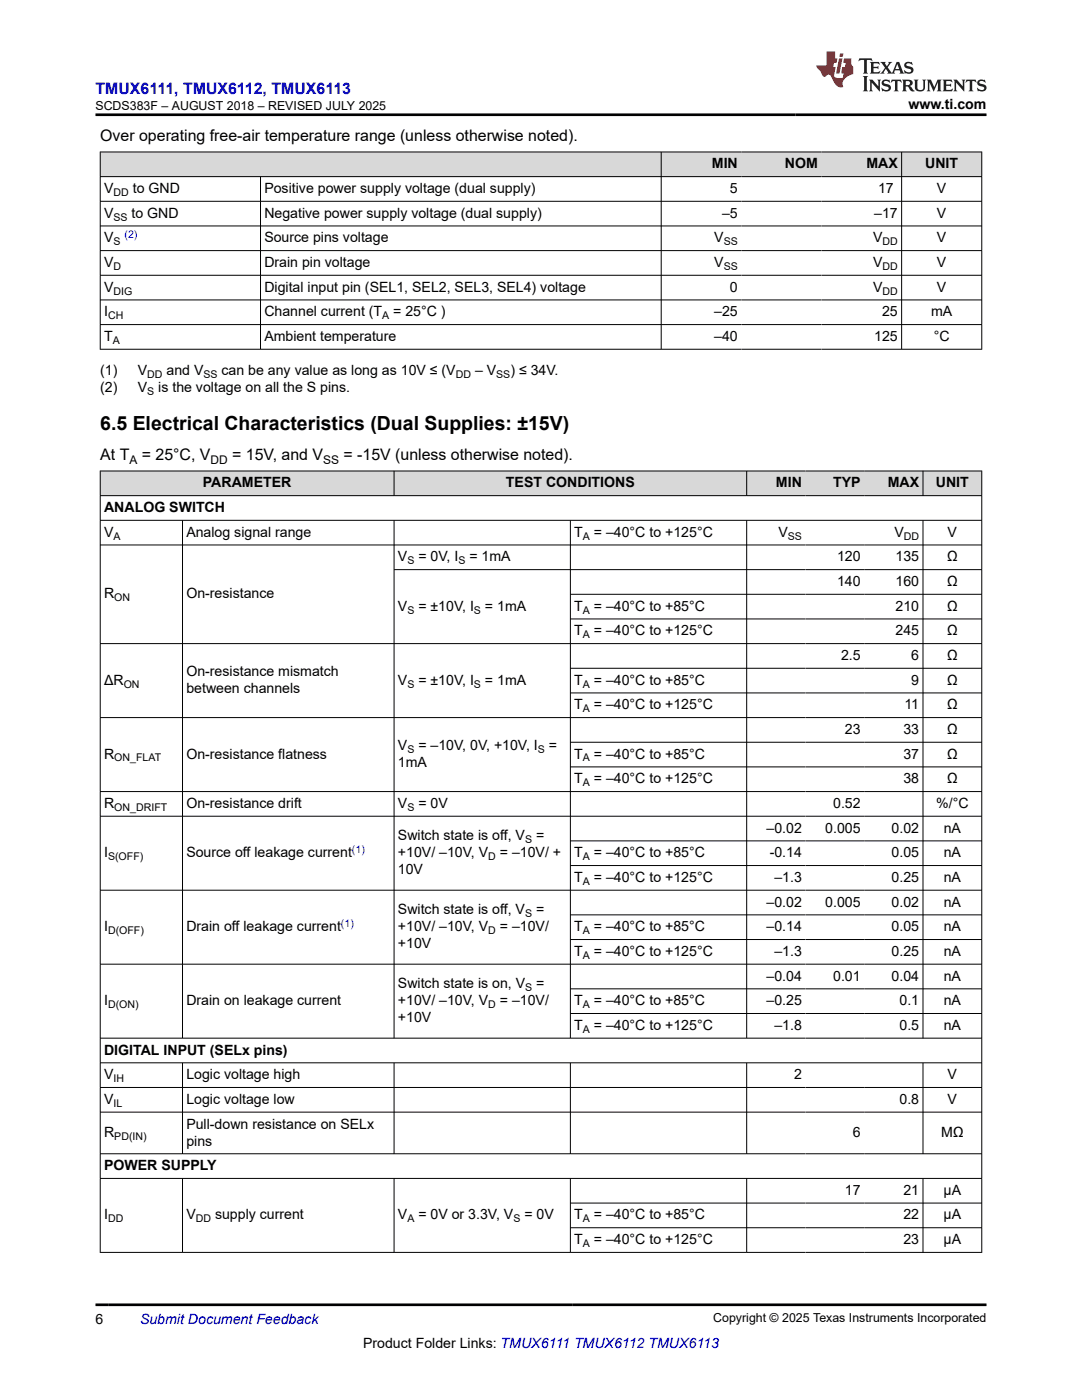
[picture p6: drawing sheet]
<svg xmlns="http://www.w3.org/2000/svg" width="216mm" height="279mm" viewBox="0 0 216 279" stroke-linecap="round" stroke-linejoin="round" font-family="sans-serif">
<defs><g id="words">
<text font-size="3.9" x="20" y="85.7">6.5 Electrical Characteristics (Dual Supplies: ±15V)</text>
<text font-size="3.2" fill="#00f" x="19" y="18.7">TMUX6111, TMUX6112, TMUX6113</text>
<g font-size="3.2">
<text x="20" y="28.2">Over operating free-air temperature range (unless otherwise noted).</text>
<text x="20" y="91.9">At T</text>
<text x="28.3" y="91.9">= 25°C, V</text>
<text x="46.3" y="91.9">= 15V, and V</text>
<text x="68.5" y="91.9">= -15V (unless otherwise noted).</text>
</g>
<g font-size="2.8">
<text x="181.3" y="21.8">www.ti.com</text>
<text x="142" y="33.6">MIN</text>
<text x="156.6" y="33.6">NOM</text>
<text x="172.9" y="33.6">MAX</text>
<text x="184.6" y="33.6">UNIT</text>
<text x="20.8" y="38.5">V</text>
<text x="26.5" y="38.5">to GND</text>
<text x="52.7" y="38.5">Positive power supply voltage (dual supply)</text>
<text x="145.7" y="38.5">5</text>
<text x="175.2" y="38.5">17</text>
<text x="187" y="38.5">V</text>
<text x="20.8" y="43.4">V</text>
<text x="26.3" y="43.4">to GND</text>
<text x="52.7" y="43.4">Negative power supply voltage (dual supply)</text>
<text x="144.1" y="43.4">–5</text>
<text x="174.4" y="43.4">–17</text>
<text x="187" y="43.4">V</text>
<text x="20.8" y="48.4">V</text>
<text x="20.8" y="53.3">V</text>
<text x="52.7" y="48.4">Source pins voltage</text>
<text x="52.7" y="53.3">Drain pin voltage</text>
<text x="142.5" y="48.4">V</text>
<text x="142.5" y="53.3">V</text>
<text x="174.2" y="48.4">V</text>
<text x="174.2" y="53.3">V</text>
<text x="187" y="48.4">V</text>
<text x="187" y="53.3">V</text>
<text x="20.8" y="58.2">V</text>
<text x="52.7" y="58.2">Digital input pin (SEL1, SEL2, SEL3, SEL4) voltage</text>
<text x="145.7" y="58.2">0</text>
<text x="174.2" y="58.2">V</text>
<text x="187" y="58.2">V</text>
<text x="20.8" y="63.1">I</text>
<text x="52.7" y="63.1">Channel current (T</text>
<text x="78.5" y="63.1">= 25°C )</text>
<text x="142.5" y="63.1">–25</text>
<text x="176" y="63.1">25</text>
<text x="185.8" y="63.1">mA</text>
<text x="20.8" y="68.1">T</text>
<text x="52.7" y="68.1">Ambient temperature</text>
<text x="142.5" y="68.1">–40</text>
<text x="174.4" y="68.1">125</text>
<text x="186.3" y="68.1">°C</text>
<text x="20" y="74.9">(1)</text>
<text x="27.5" y="74.9">V</text>
<text x="33.2" y="74.9">and V</text>
<text x="44.2" y="74.9">can be any value as long as 10V ≤ (V</text>
<text x="94.8" y="74.9">– V</text>
<text x="101.8" y="74.9">) ≤ 34V.</text>
<text x="20" y="78.2">(2)</text>
<text x="27.5" y="78.2">V</text>
<text x="31.6" y="78.2">is the voltage on all the S pins.</text>
<text x="40.5" y="97.3">PARAMETER</text>
<text x="101" y="97.3">TEST CONDITIONS</text>
<text x="154.8" y="97.3">MIN</text>
<text x="166.3" y="97.3">TYP</text>
<text x="177.1" y="97.3">MAX</text>
<text x="186.7" y="97.3">UNIT</text>
<text x="20.8" y="102.2">ANALOG SWITCH</text>
<text x="20.8" y="107.1">V</text>
<text x="37.2" y="107.1">Analog signal range</text>
<text x="114.6" y="107.1">T</text>
<text x="118.5" y="107.1">= –40°C to +125°C</text>
<text x="155.3" y="107.1">V</text>
<text x="178.5" y="107.1">V</text>
<text x="189.1" y="107.1">V</text>
<text x="79.4" y="112">V</text>
<text x="83.5" y="112">= 0V, I</text>
<text x="93.7" y="112">= 1mA</text>
<text x="167" y="112">120</text>
<text x="178.7" y="112">135</text>
<text x="189" y="112">Ω</text>
<text x="20.8" y="119.4">R</text>
<text x="37.2" y="119.4">On-resistance</text>
<text x="167" y="117">140</text>
<text x="178.7" y="117">160</text>
<text x="189" y="117">Ω</text>
<text x="79.4" y="121.9">V</text>
<text x="83.5" y="121.9">= ±10V, I</text>
<text x="96.8" y="121.9">= 1mA</text>
<text x="114.6" y="121.9">T</text>
<text x="118.5" y="121.9">= –40°C to +85°C</text>
<text x="178.7" y="121.9">210</text>
<text x="189" y="121.9">Ω</text>
<text x="114.6" y="126.8">T</text>
<text x="118.5" y="126.8">= –40°C to +125°C</text>
<text x="167.8" y="131.7">2.5</text>
<text x="178.7" y="126.8">245</text>
<text x="181.8" y="131.7">6</text>
<text x="189" y="126.8">Ω</text>
<text x="189" y="131.7">Ω</text>
<text x="20.8" y="136.6">ΔR</text>
<text x="37.2" y="134.9">On-resistance mismatch</text>
<text x="79.4" y="136.6">V</text>
<text x="83.5" y="136.6">= ±10V, I</text>
<text x="96.8" y="136.6">= 1mA</text>
<text x="114.6" y="136.6">T</text>
<text x="118.5" y="136.6">= –40°C to +85°C</text>
<text x="181.8" y="136.6">9</text>
<text x="189" y="136.6">Ω</text>
<text x="37.2" y="138.3">between channels</text>
<text x="114.6" y="141.6">T</text>
<text x="118.5" y="141.6">= –40°C to +125°C</text>
<text x="180.5" y="141.6">11</text>
<text x="189" y="141.6">Ω</text>
<text x="79.4" y="149.7">V</text>
<text x="83.5" y="149.7">= –10V, 0V, +10V, I</text>
<text x="109.5" y="149.7">=</text>
<text x="168.6" y="146.5">23</text>
<text x="180.3" y="146.5">33</text>
<text x="189" y="146.5">Ω</text>
<text x="20.8" y="151.4">R</text>
<text x="37.2" y="151.4">On-resistance flatness</text>
<text x="79.4" y="153.1">1mA</text>
<text x="114.6" y="151.4">T</text>
<text x="118.5" y="151.4">= –40°C to +85°C</text>
<text x="180.3" y="151.4">37</text>
<text x="189" y="151.4">Ω</text>
<text x="20.8" y="161.2">R</text>
<text x="37.2" y="161.2">On-resistance drift</text>
<text x="79.4" y="161.2">V</text>
<text x="83.5" y="161.2">= 0V</text>
<text x="114.6" y="156.3">T</text>
<text x="118.5" y="156.3">= –40°C to +125°C</text>
<text x="166.2" y="161.2">0.52</text>
<text x="180.3" y="156.3">38</text>
<text x="186.8" y="161.2">%/°C</text>
<text x="189" y="156.3">Ω</text>
<text x="79.4" y="167.7">Switch state is off, V</text>
<text x="107" y="167.7">=</text>
<text x="153" y="166.2">–0.02</text>
<text x="164.7" y="166.2">0.005</text>
<text x="177.9" y="166.2">0.02</text>
<text x="188.3" y="166.2">nA</text>
<text x="20.8" y="171.1">I</text>
<text x="37.2" y="171.1">Source off leakage current</text>
<text x="79.4" y="171.1">+10V/ –10V, V</text>
<text x="99.7" y="171.1">= –10V/ +</text>
<text x="114.6" y="171.1">T</text>
<text x="118.5" y="171.1">= –40°C to +85°C</text>
<text x="153.6" y="171.1">-0.14</text>
<text x="177.9" y="171.1">0.05</text>
<text x="188.3" y="171.1">nA</text>
<text x="79.4" y="174.5">10V</text>
<text x="114.6" y="176">T</text>
<text x="118.5" y="176">= –40°C to +125°C</text>
<text x="154.5" y="176">–1.3</text>
<text x="177.9" y="176">0.25</text>
<text x="188.3" y="176">nA</text>
<text x="20.8" y="185.9">I</text>
<text x="37.2" y="185.9">Drain off leakage current</text>
<text x="79.4" y="185.9">+10V/ –10V, V</text>
<text x="79.4" y="182.5">Switch state is off, V</text>
<text x="99.7" y="185.9">= –10V/</text>
<text x="107" y="182.5">=</text>
<text x="114.6" y="185.9">T</text>
<text x="118.5" y="185.9">= –40°C to +85°C</text>
<text x="153" y="180.9">–0.02</text>
<text x="153" y="185.9">–0.14</text>
<text x="164.7" y="180.9">0.005</text>
<text x="177.9" y="180.9">0.02</text>
<text x="177.9" y="185.9">0.05</text>
<text x="188.3" y="180.9">nA</text>
<text x="188.3" y="185.9">nA</text>
<text x="79.4" y="189.2">+10V</text>
<text x="114.6" y="190.8">T</text>
<text x="118.5" y="190.8">= –40°C to +125°C</text>
<text x="154.5" y="190.8">–1.3</text>
<text x="177.9" y="190.8">0.25</text>
<text x="188.3" y="190.8">nA</text>
<text x="79.4" y="197.2">Switch state is on, V</text>
<text x="107" y="197.2">=</text>
<text x="153" y="195.7">–0.04</text>
<text x="166.2" y="195.7">0.01</text>
<text x="177.9" y="195.7">0.04</text>
<text x="188.3" y="195.7">nA</text>
<text x="20.8" y="200.6">I</text>
<text x="37.2" y="200.6">Drain on leakage current</text>
<text x="79.4" y="200.6">+10V/ –10V, V</text>
<text x="99.7" y="200.6">= –10V/</text>
<text x="114.6" y="200.6">T</text>
<text x="118.5" y="200.6">= –40°C to +85°C</text>
<text x="153" y="200.6">–0.25</text>
<text x="179.5" y="200.6">0.1</text>
<text x="188.3" y="200.6">nA</text>
<text x="79.4" y="204">+10V</text>
<text x="114.6" y="205.5">T</text>
<text x="118.5" y="205.5">= –40°C to +125°C</text>
<text x="154.5" y="205.5">–1.8</text>
<text x="179.5" y="205.5">0.5</text>
<text x="188.3" y="205.5">nA</text>
<text x="20.8" y="210.5">DIGITAL INPUT (SELx pins)</text>
<text x="20.8" y="215.4">V</text>
<text x="37.2" y="215.4">Logic voltage high</text>
<text x="158.4" y="215.4">2</text>
<text x="189.1" y="215.4">V</text>
<text x="20.8" y="220.3">V</text>
<text x="37.2" y="220.3">Logic voltage low</text>
<text x="179.5" y="220.3">0.8</text>
<text x="189.1" y="220.3">V</text>
<text x="20.8" y="226.9">R</text>
<text x="37.2" y="225.2">Pull-down resistance on SELx</text>
<text x="170.2" y="226.9">6</text>
<text x="187.8" y="226.9">MΩ</text>
<text x="20.8" y="233.5">POWER SUPPLY</text>
<text x="37.2" y="228.6">pins</text>
<text x="168.6" y="238.5">17</text>
<text x="180.3" y="238.5">21</text>
<text x="188.3" y="238.5">µA</text>
<text x="20.8" y="243.4">I</text>
<text x="37.2" y="243.4">V</text>
<text x="42.9" y="243.4">supply current</text>
<text x="79.4" y="243.4">V</text>
<text x="83.5" y="243.4">= 0V or 3.3V, V</text>
<text x="104.6" y="243.4">= 0V</text>
<text x="114.6" y="243.4">T</text>
<text x="118.5" y="243.4">= –40°C to +85°C</text>
<text x="180.3" y="243.4">22</text>
<text x="188.3" y="243.4">µA</text>
<text x="114.6" y="248.3">T</text>
<text x="118.5" y="248.3">= –40°C to +125°C</text>
<text x="180.3" y="248.3">23</text>
<text x="188.3" y="248.3">µA</text>
<text x="19" y="264.2">6</text>
<text x="72.4" y="269">Product Folder Links: TMUX6111 TMUX6112 TMUX6113</text>
</g>
<text font-size="2.8" fill="#00f" x="27.9" y="264.2">Submit Document Feedback</text>
<g font-size="2.5">
<text x="19.1" y="21.9">SCDS383F – AUGUST 2018 – REVISED JULY 2025</text>
<text x="142.3" y="263.9">Copyright © 2025 Texas Instruments Incorporated</text>
</g>
<g font-size="2.4">
<text x="25.8" y="92.5">A</text>
<text x="42" y="92.5">DD</text>
<text x="64.5" y="92.5">SS</text>
</g>
<g font-size="2.1">
<text x="22.6" y="39.1">DD</text>
<text x="22.6" y="44">SS</text>
<text x="22.6" y="48.9">S</text>
<text x="22.6" y="53.9">D</text>
<text x="144.4" y="48.9">SS</text>
<text x="144.4" y="53.9">SS</text>
<text x="176.1" y="48.9">DD</text>
<text x="176.1" y="53.9">DD</text>
<text x="22.6" y="58.8">DIG</text>
<text x="176.1" y="58.8">DD</text>
<text x="21.6" y="63.7">CH</text>
<text x="76.3" y="63.7">A</text>
<text x="22.5" y="68.6">A</text>
<text x="29.4" y="75.4">DD</text>
<text x="40.6" y="75.4">SS</text>
<text x="90.9" y="75.4">DD</text>
<text x="99" y="75.4">SS</text>
<text x="29.4" y="78.8">S</text>
<text x="22.6" y="107.7">A</text>
<text x="116.3" y="107.7">A</text>
<text x="157.2" y="107.7">SS</text>
<text x="180.3" y="107.7">DD</text>
<text x="81.3" y="112.6">S</text>
<text x="91.5" y="112.6">S</text>
<text x="22.8" y="120">ON</text>
<text x="81.3" y="122.4">S</text>
<text x="94.6" y="122.4">S</text>
<text x="116.3" y="122.4">A</text>
<text x="116.3" y="127.4">A</text>
<text x="24.7" y="137.2">ON</text>
<text x="81.3" y="137.2">S</text>
<text x="94.6" y="137.2">S</text>
<text x="116.3" y="137.2">A</text>
<text x="116.3" y="142.1">A</text>
<text x="22.8" y="152">ON_FLAT</text>
<text x="81.3" y="150.3">S</text>
<text x="107.3" y="150.3">S</text>
<text x="116.3" y="152">A</text>
<text x="22.8" y="161.8">ON_DRIFT</text>
<text x="81.3" y="161.8">S</text>
<text x="116.3" y="156.9">A</text>
<text x="21.6" y="171.7">S(OFF)</text>
<text x="97.4" y="171.7">D</text>
<text x="104.8" y="168.3">S</text>
<text x="116.3" y="171.7">A</text>
<text x="116.3" y="176.6">A</text>
<text x="104.8" y="183">S</text>
<text x="21.6" y="186.4">D(OFF)</text>
<text x="97.4" y="186.4">D</text>
<text x="116.3" y="186.4">A</text>
<text x="116.3" y="191.3">A</text>
<text x="104.8" y="197.8">S</text>
<text x="21.6" y="201.2">D(ON)</text>
<text x="97.4" y="201.2">D</text>
<text x="116.3" y="201.2">A</text>
<text x="116.3" y="206.1">A</text>
<text x="22.6" y="215.9">IH</text>
<text x="22.6" y="220.9">IL</text>
<text x="22.8" y="227.5">PD(IN)</text>
<text x="21.6" y="243.9">DD</text>
<text x="39.1" y="243.9">DD</text>
<text x="81.3" y="243.9">A</text>
<text x="102.4" y="243.9">S</text>
<text x="116.3" y="243.9">A</text>
<text x="116.3" y="248.9">A</text>
</g>
<g font-size="2.1" fill="#00f">
<text x="24.8" y="47.4">(2)</text>
<text x="70.2" y="170.1">(1)</text>
<text x="68" y="184.9">(1)</text>
</g>
</g></defs>
<g fill="#d8d8d8">
<path d="M20 30.3h175.9v5h-175.9z" fill-rule="evenodd"/>
<path d="M20.1 30.4h111.8v4.8h-111.8z" fill-rule="evenodd"/>
<path d="M132 30.4h15.9v4.8h-15.9z" fill-rule="evenodd"/>
<path d="M147.9 30.4h16v4.8h-16z" fill-rule="evenodd"/>
<path d="M163.9 30.4h15.9v4.8h-15.9z" fill-rule="evenodd"/>
<path d="M180 30.4h15.8v4.8h-15.8z" fill-rule="evenodd"/>
</g>
<g fill="none" stroke="#000" stroke-width=".2">
<path d="M19.9 30.3h176.1M19.9 35.3h176.1M20 30.3v39.5M52 35.3v34.5M131.9 30.3v39.5M179.9 30.3v39.5M195.9 30.3v39.5M19.9 40.2h176.1M19.9 45.1h176.1M19.9 50h176.1M19.9 54.9h176.1M19.9 59.9h176.1"/>
<path d="M19.9 64.8h176.1M19.9 69.7h176.1"/>
</g>
<g fill="#d8d8d8">
<path d="M20 94h175.9v4.9h-175.9z" fill-rule="evenodd"/>
<path d="M20.1 94.1h58.5v4.8h-58.5z" fill-rule="evenodd"/>
<path d="M78.7 94.1h70.2v4.8h-70.2z" fill-rule="evenodd"/>
<path d="M149.1 94.1h11.6v4.8h-11.6z" fill-rule="evenodd"/>
<path d="M160.7 94.1h11.7v4.8h-11.7z" fill-rule="evenodd"/>
<path d="M172.4 94.1h11.7v4.8h-11.7z" fill-rule="evenodd"/>
<path d="M184.2 94.1h11.6v4.8h-11.6z" fill-rule="evenodd"/>
</g>
<g fill="none" stroke="#000" stroke-width=".2">
<path d="M19.9 94h176.1M19.9 98.9h176.1M20 93.9v156.1M78.6 93.9v5.1M149 93.9v5.1M184.2 93.9v5.1M195.9 93.9v156.1M19.9 103.8h176.1M19.9 108.8h176.1M36.4 103.8v103.4M78.6 103.8v103.4M78.6 113.7h117.4"/>
<path d="M113.8 103.8v103.4M113.8 118.6h82.2M149 103.8v103.4M184.2 103.8v103.4M113.8 123.5h82.2M113.8 133.4h82.2M113.8 138.3h82.2M196 128.4h-176.1M113.8 148.1h82.2M113.8 153.1h82.2M196 143.2h-176.1M196 158h-176.1"/>
<path d="M19.9 162.9h176.1M113.8 167.8h82.2M113.8 172.7h82.2M196 177.7h-176.1M113.8 182.6h82.2M113.8 187.5h82.2M113.8 197.3h82.2M196 192.4h-176.1M19.9 212.1h176.1M19.9 217h176.1M36.4 212.1v18.2M78.6 212.1v18.2"/>
<path d="M113.8 212.1v18.2M113.8 202.3h82.2M149 212.1v18.2M184.2 212.1v18.2M196 207.2h-176.1M19.9 222h176.1M19.9 230.3h176.1M19.9 235.2h176.1M36.4 235.2v14.8M78.6 235.2v14.8M113.8 235.2v14.8M149 235.2v14.8"/>
<path d="M184.2 235.2v14.8M19.9 249.9h176.1M113.8 240.1h82.2M113.8 245h82.2"/>
</g>
<path d="M171.5 11.6l-.2 .6 .5-.2h.6v.1v2.2l-.2 .4h1l-.2-.4v-2.2v-.1h.5l.6 .2-.2-.6zM173.6 12.4l.2 .3v1.6l-.2 .4h1.9l.1-.6a1.08 1.08 0 0 1-1.3 .2v-.7h.6l.4 .2v-.7l-.4 .2h-.6v-.5l.2-.2a1 1 0 0 1 1 .3l-.1-.5zM175.7 12.4l.9 1.1-1 1.2h.9l-.2-.2 .5-.8 .4 .8-.2 .2h1.6l-.2-.2 .2-.5h.9l.1 .5-.1 .2h.9l-.2-.4-.8-1.9h-.5l-.9 2.1-.9-1.1 .9-1h-.8l.2 .2-.4 .6-.4-.6 .2-.2zM179 12.8l.4 1h-.7zM180.7 12.5a.65 .65 0 0 0-.2 .7 .65 .65 0 0 0 .6 .5l.6 .1 .1 .3a.79 .79 0 0 1-.7 .4 .79 .79 0 0 1-.7-.5l.1 .7 .2-.1a.93 .93 0 0 0 1.1 0 .93 .93 0 0 0 .4-.9 1.46 1.46 0 0 0-1.2-.6l-.1-.3a1.09 1.09 0 0 1 1.2 .2l-.2-.6-.1 .1-.5-.2zM172.2 15.2l.2 .4v2.2l-.2 .4h1l-.2-.4v-2.2l.2-.4zM173.4 15.9l.2 .4v1.5l-.2 .4h.8l-.3-.4 .1-1.3 1.6 1.8v-2l.2-.4h-.7l.1 .2 .1 1.1-1.2-1.3zM176.2 16a.65 .65 0 0 0-.2 .8 .65 .65 0 0 0 .6 .4l.6 .2 .1 .2a.79 .79 0 0 1-.7 .4 .79 .79 0 0 1-.7-.5l.1 .7 .2-.1a.93 .93 0 0 0 1.1 .1 .93 .93 0 0 0 .4-1 1.46 1.46 0 0 0-1.2-.5l-.1-.4a1.09 1.09 0 0 1 1.2 .2l-.1-.6-.2 .1-.5-.1zM177.9 15.9l-.1 .6a.63 .63 0 0 1 .8-.3v1.6l-.3 .4h1l-.2-.4v-1.6a.66 .66 0 0 1 .8 .3l-.1-.6zM180 15.9l.2 .4v1.5l-.2 .4h1l-.2-.2-.1-.7h.5l.1 .2a.79 .79 0 0 0 1.2 .6l-1-.9a.61 .61 0 0 0 .6-.6 .61 .61 0 0 0-.5-.7zM180.8 16.2h.1a.47 .47 0 0 1 .5 .1 .47 .47 0 0 1 .1 .5l-.1 .1-.7 .1zM182.3 15.9l.2 .2a2.27 2.27 0 0 0 .4 2 1.04 1.04 0 0 0 1.7-.7v-1.3l.2-.2h-.8l.2 .4v1.1a.6 .6 0 0 1-.6 .6 .6 .6 0 0 1-.6-.6v-1.1l.3-.4zM184.9 15.9l.2 .4v1.5l-.2 .4h.8l-.3-.4v-1.4l.9 1.9 .9-1.9v1.4l-.3 .4h1l-.2-.4v-1.5l.2-.4h-.8l-.7 1.5-.6-1.5zM188.1 15.9l.2 .4v1.5l-.2 .4h1.9l.1-.6a1.09 1.09 0 0 1-1.3 .2v-.7h.6l.4 .2v-.6l-.4 .2h-.6v-.6l.2-.1a1.01 1.01 0 0 1 1 .3l-.1-.6zM190.2 15.9l.3 .4v1.5l-.3 .4h.8l-.2-.4v-1.3l1.6 1.8v-2l.2-.4h-.7l.2 .2v1.1l-1.2-1.3zM192.8 15.9l-.1 .6a.63 .63 0 0 1 .8-.3v1.6l-.3 .4h1l-.2-.4v-1.6a.66 .66 0 0 1 .8 .3l-.1-.6zM195.2 16a.65 .65 0 0 0-.2 .8 .65 .65 0 0 0 .6 .4l.6 .2 .2 .2a.79 .79 0 0 1-.7 .4 .79 .79 0 0 1-.7-.5l.1 .7 .2-.1a.93 .93 0 0 0 1 .1 .93 .93 0 0 0 .5-1 1.46 1.46 0 0 0-1.3-.5v-.4a1.09 1.09 0 0 1 1.2 .2l-.2-.6-.2 .1-.5-.1z" fill="#231f20"/>
<path d="M164.9 10.3v2.7h-2l.1 .4 .8 1a.95 .95 0 0 0 1 .9 .59 .59 0 0 1 .5-.4 .59 .59 0 0 1 .5 .3l.4 .8a1.59 1.59 0 0 0 2.1 1.4 1.61 1.61 0 0 1 1-2.3l1-.3-.1-1.5a1.59 1.59 0 0 1-.3-1.7h-1.5l-.2 .9h.6l-.2 .9h-.5l-.2 .9v.3l.4 .1-.1 .9h-.7a.73 .73 0 0 1-1-.7l.3-1.5h-.5l.1-.9h.5l.2-.9h-.5v-1.3zM167.4 11.6l-.6 3.1h.7l.6-3.1zM167.6 10.7l-.1 .6h.7l.1-.6z" fill="#ed1c24"/>
<path d="M19 22.9h177.8M19 260.4h177.8" fill="none" stroke="#000" stroke-width=".53"/>
<use href="#words"/>
</svg>
